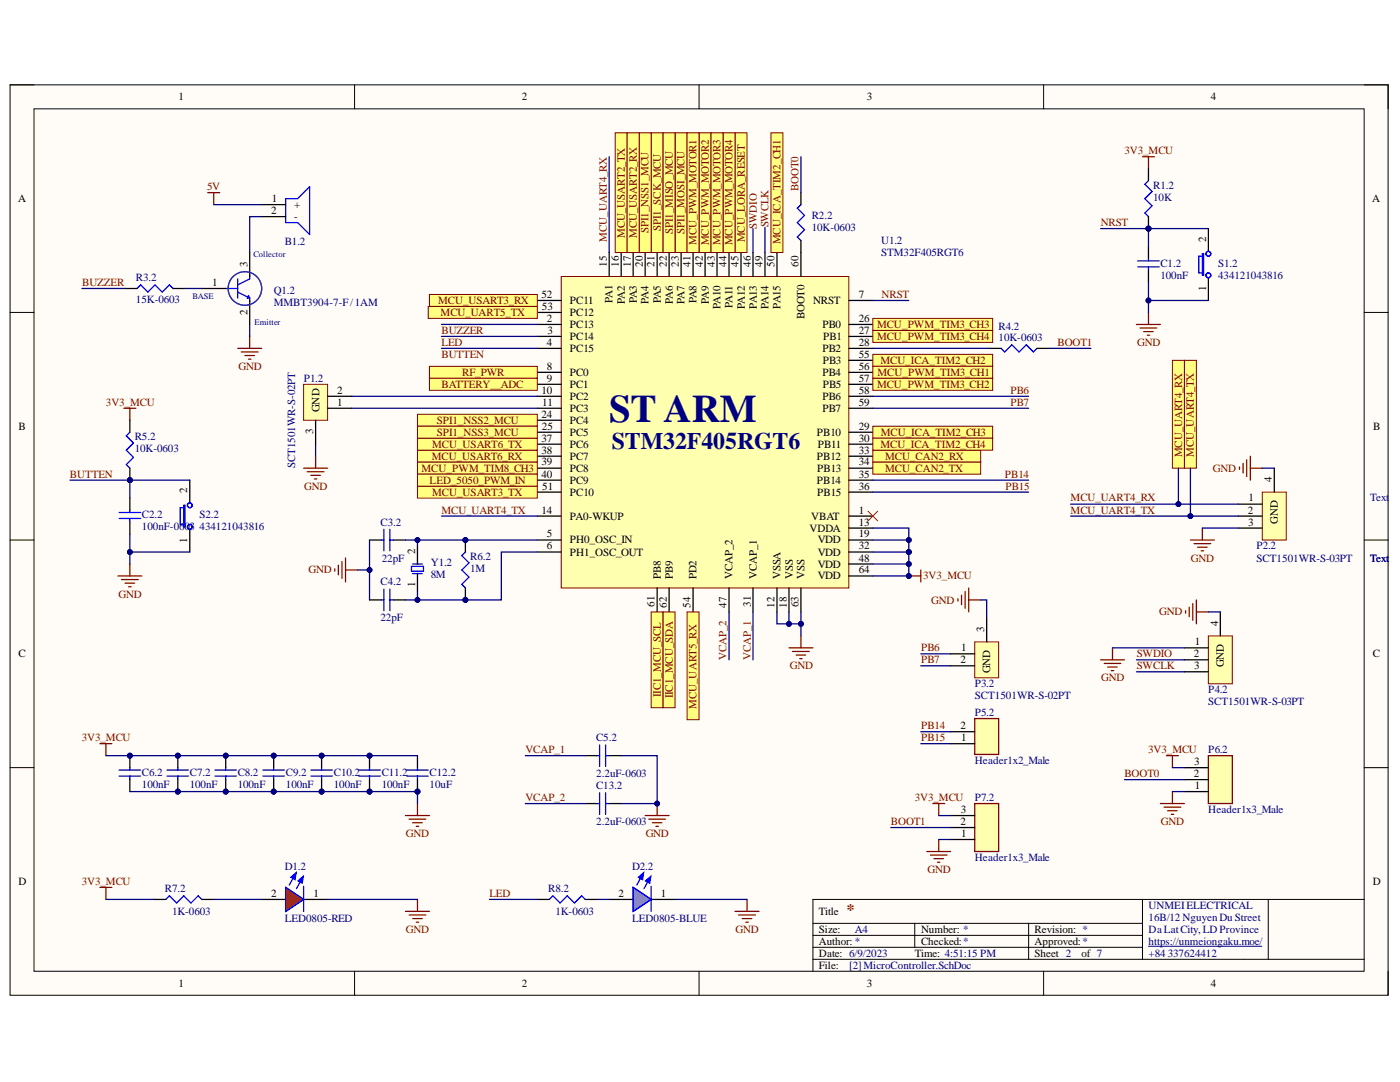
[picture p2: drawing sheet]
<svg xmlns="http://www.w3.org/2000/svg" width="279mm" height="216mm" viewBox="0 0 279 216" stroke-linecap="round" stroke-linejoin="round" font-family="sans-serif">
<defs><g id="words">
<text font-size="7.8" fill="#000080" x="121.6" y="84.3">ST ARM</text>
<text font-size="4.7" fill="#000080" x="122.1" y="89.5">STM32F405RGT6</text>
<text font-size="3.2" fill="#800000" x="168.9" y="182.5">*</text>
<g font-size="2.2">
<text x="35.6" y="20">1</text>
<text x="104.2" y="20">2</text>
<text x="173" y="20">3</text>
<text x="241.7" y="20">4</text>
<text x="3.6" y="40.3">A</text>
<text x="54.3" y="40.3">1</text>
<text x="58.7" y="41.5">+</text>
<text x="273.9" y="40.3">A</text>
<text x="54.1" y="42.7">2</text>
<text x="58.7" y="44">-</text>
<text x="49.4" y="53.2" transform="rotate(-90 49.4 53.2)">3</text>
<text x="121.1" y="53.2" transform="rotate(-90 121.1 53.2)">15</text>
<text x="123.5" y="53.2" transform="rotate(-90 123.5 53.2)">16</text>
<text x="125.9" y="53.2" transform="rotate(-90 125.9 53.2)">17</text>
<text x="128.3" y="53.2" transform="rotate(-90 128.3 53.2)">20</text>
<text x="130.6" y="53.2" transform="rotate(-90 130.6 53.2)">21</text>
<text x="133.1" y="53.2" transform="rotate(-90 133.1 53.2)">22</text>
<text x="135.5" y="53.2" transform="rotate(-90 135.5 53.2)">23</text>
<text x="137.8" y="53.2" transform="rotate(-90 137.8 53.2)">41</text>
<text x="140.3" y="53.2" transform="rotate(-90 140.3 53.2)">42</text>
<text x="142.6" y="53.2" transform="rotate(-90 142.6 53.2)">43</text>
<text x="145" y="53.2" transform="rotate(-90 145 53.2)">44</text>
<text x="147.4" y="53.2" transform="rotate(-90 147.4 53.2)">45</text>
<text x="149.8" y="53.2" transform="rotate(-90 149.8 53.2)">46</text>
<text x="152.2" y="53.2" transform="rotate(-90 152.2 53.2)">49</text>
<text x="154.6" y="53.2" transform="rotate(-90 154.6 53.2)">50</text>
<text x="159.4" y="53.2" transform="rotate(-90 159.4 53.2)">60</text>
<text x="240.7" y="48.3" transform="rotate(-90 240.7 48.3)">2</text>
<text x="42.4" y="57.1">1</text>
<text x="108.1" y="59.4">52</text>
<text x="171.4" y="59.4">7</text>
<text x="240.7" y="58.2" transform="rotate(-90 240.7 58.2)">1</text>
<text x="49.4" y="62.9" transform="rotate(-90 49.4 62.9)">2</text>
<text x="108.1" y="61.9">53</text>
<text x="109.2" y="64.2">2</text>
<text x="113.7" y="65.4">PC13</text>
<text x="113.7" y="60.7">PC11</text>
<text x="113.7" y="63.1">PC12</text>
<text x="122.3" y="60.4" transform="rotate(-90 122.3 60.4)">PA1</text>
<text x="124.7" y="60.6" transform="rotate(-90 124.7 60.6)">PA2</text>
<text x="127.1" y="60.5" transform="rotate(-90 127.1 60.5)">PA3</text>
<text x="129.5" y="60.6" transform="rotate(-90 129.5 60.6)">PA4</text>
<text x="131.9" y="60.5" transform="rotate(-90 131.9 60.5)">PA5</text>
<text x="134.3" y="60.6" transform="rotate(-90 134.3 60.6)">PA6</text>
<text x="136.6" y="60.6" transform="rotate(-90 136.6 60.6)">PA7</text>
<text x="139" y="60.5" transform="rotate(-90 139 60.5)">PA8</text>
<text x="141.5" y="60.6" transform="rotate(-90 141.5 60.6)">PA9</text>
<text x="143.8" y="61.7" transform="rotate(-90 143.8 61.7)">PA10</text>
<text x="146.2" y="61.5" transform="rotate(-90 146.2 61.5)">PA11</text>
<text x="148.6" y="61.7" transform="rotate(-90 148.6 61.7)">PA12</text>
<text x="151" y="61.6" transform="rotate(-90 151 61.6)">PA13</text>
<text x="153.4" y="61.7" transform="rotate(-90 153.4 61.7)">PA14</text>
<text x="155.7" y="61.6" transform="rotate(-90 155.7 61.6)">PA15</text>
<text x="160.6" y="63.7" transform="rotate(-90 160.6 63.7)">BOOT0</text>
<text x="162.3" y="60.7">NRST</text>
<text x="164.1" y="65.4">PB0</text>
<text x="171.4" y="64.2">26</text>
<text x="109.2" y="69.1">4</text>
<text x="109.2" y="66.6">3</text>
<text x="113.7" y="67.8">PC14</text>
<text x="113.7" y="70.2">PC15</text>
<text x="164.1" y="70.2">PB2</text>
<text x="164.3" y="67.8">PB1</text>
<text x="171.4" y="66.6">27</text>
<text x="171.4" y="69.1">28</text>
<text x="171.4" y="71.4">55</text>
<text x="109.2" y="73.8">8</text>
<text x="109.2" y="76.1">9</text>
<text x="113.7" y="75">PC0</text>
<text x="113.7" y="77.4">PC1</text>
<text x="164.1" y="75">PB4</text>
<text x="164.2" y="72.6">PB3</text>
<text x="164.2" y="77.4">PB5</text>
<text x="171.4" y="73.8">56</text>
<text x="171.4" y="76.1">57</text>
<text x="63.8" y="82.1" transform="rotate(-90 63.8 82.1)">GND</text>
<text x="67.3" y="81">1</text>
<text x="67.3" y="78.6">2</text>
<text x="108.1" y="78.6">10</text>
<text x="108.1" y="83.3">24</text>
<text x="108.2" y="81">11</text>
<text x="113.7" y="79.8">PC2</text>
<text x="113.7" y="82.1">PC3</text>
<text x="164.1" y="79.8">PB6</text>
<text x="164.1" y="82.1">PB7</text>
<text x="171.4" y="78.6">58</text>
<text x="171.4" y="81">59</text>
<text x="3.7" y="85.8">B</text>
<text x="62.5" y="86.6" transform="rotate(-90 62.5 86.6)">3</text>
<text x="108.1" y="88.1">37</text>
<text x="108.1" y="85.8">25</text>
<text x="113.7" y="84.5">PC4</text>
<text x="113.7" y="87">PC5</text>
<text x="113.7" y="89.3">PC6</text>
<text x="163" y="87">PB10</text>
<text x="163.2" y="89.3">PB11</text>
<text x="171.4" y="85.8">29</text>
<text x="171.4" y="88.1">30</text>
<text x="274" y="85.8">B</text>
<text x="108.1" y="90.5">38</text>
<text x="108.1" y="92.9">39</text>
<text x="108.1" y="95.3">40</text>
<text x="113.7" y="91.7">PC7</text>
<text x="113.7" y="94.1">PC8</text>
<text x="163" y="91.7">PB12</text>
<text x="163.1" y="94.1">PB13</text>
<text x="171.4" y="90.5">33</text>
<text x="171.4" y="92.9">34</text>
<text x="171.4" y="95.3">35</text>
<text x="37.4" y="98.5" transform="rotate(-90 37.4 98.5)">2</text>
<text x="108.2" y="97.7">51</text>
<text x="113.7" y="96.5">PC9</text>
<text x="113.7" y="98.9">PC10</text>
<text x="163" y="96.5">PB14</text>
<text x="163.1" y="98.9">PB15</text>
<text x="171.4" y="97.7">36</text>
<text x="249.2" y="100.1">1</text>
<text x="253.8" y="96.3" transform="rotate(-90 253.8 96.3)">4</text>
<text x="108.1" y="102.5">14</text>
<text x="109.2" y="107.2">5</text>
<text x="113.7" y="103.7">PA0-WKUP</text>
<text x="161.6" y="106.1">VDDA</text>
<text x="161.9" y="103.7">VBAT</text>
<text x="171.4" y="102.5">1</text>
<text x="171.4" y="104.9">13</text>
<text x="171.4" y="107.2">19</text>
<text x="249" y="102.5">2</text>
<text x="249.1" y="104.9">3</text>
<text x="255" y="104.5" transform="rotate(-90 255 104.5)">GND</text>
<text x="37.4" y="108.3" transform="rotate(-90 37.4 108.3)">1</text>
<text x="82.9" y="110.6" transform="rotate(-90 82.9 110.6)">2</text>
<text x="109.2" y="109.6">6</text>
<text x="113.7" y="108.4">PH0_OSC_IN</text>
<text x="113.7" y="110.9">PH1_OSC_OUT</text>
<text x="163.2" y="108.4">VDD</text>
<text x="163.2" y="110.9">VDD</text>
<text x="163.2" y="113.2">VDD</text>
<text x="171.4" y="109.6">32</text>
<text x="171.4" y="112.1">48</text>
<text x="82.9" y="117.1" transform="rotate(-90 82.9 117.1)">1</text>
<text x="131.9" y="115.6" transform="rotate(-90 131.9 115.6)">PB8</text>
<text x="134.3" y="115.6" transform="rotate(-90 134.3 115.6)">PB9</text>
<text x="139" y="115.6" transform="rotate(-90 139 115.6)">PD2</text>
<text x="146.2" y="115.6" transform="rotate(-90 146.2 115.6)">VCAP_2</text>
<text x="151" y="115.6" transform="rotate(-90 151 115.6)">VCAP_1</text>
<text x="155.7" y="115.6" transform="rotate(-90 155.7 115.6)">VSSA</text>
<text x="158.2" y="115.6" transform="rotate(-90 158.2 115.6)">VSS</text>
<text x="160.6" y="115.6" transform="rotate(-90 160.6 115.6)">VSS</text>
<text x="163.2" y="115.6">VDD</text>
<text x="171.4" y="114.4">64</text>
<text x="130.6" y="121.1" transform="rotate(-90 130.6 121.1)">61</text>
<text x="133.1" y="121.3" transform="rotate(-90 133.1 121.3)">62</text>
<text x="137.8" y="121.3" transform="rotate(-90 137.8 121.3)">54</text>
<text x="145" y="121.3" transform="rotate(-90 145 121.3)">47</text>
<text x="149.8" y="121.1" transform="rotate(-90 149.8 121.1)">31</text>
<text x="154.6" y="121.3" transform="rotate(-90 154.6 121.3)">12</text>
<text x="157" y="121.3" transform="rotate(-90 157 121.3)">18</text>
<text x="159.4" y="121.2" transform="rotate(-90 159.4 121.2)">63</text>
<text x="243.1" y="125" transform="rotate(-90 243.1 125)">4</text>
<text x="3.7" y="131.2">C</text>
<text x="191.9" y="130">1</text>
<text x="196.4" y="126.2" transform="rotate(-90 196.4 126.2)">3</text>
<text x="238.3" y="131.2">2</text>
<text x="238.4" y="128.8">1</text>
<text x="274" y="131.2">C</text>
<text x="191.7" y="132.3">2</text>
<text x="197.6" y="134.4" transform="rotate(-90 197.6 134.4)">GND</text>
<text x="238.4" y="133.5">3</text>
<text x="244.3" y="133.1" transform="rotate(-90 244.3 133.1)">GND</text>
<text x="191.7" y="145.5">2</text>
<text x="191.9" y="147.9">1</text>
<text x="238.3" y="155.1">2</text>
<text x="238.4" y="152.6">3</text>
<text x="238.4" y="157.4">1</text>
<text x="191.7" y="164.6">2</text>
<text x="191.8" y="162.3">3</text>
<text x="191.9" y="167">1</text>
<text x="3.7" y="176.5">D</text>
<text x="54.1" y="179">2</text>
<text x="62.6" y="179">1</text>
<text x="123.4" y="179">2</text>
<text x="131.9" y="179">1</text>
<text x="274" y="176.5">D</text>
<text x="163.4" y="182.5">Title</text>
<text x="163.4" y="186.1">Size:</text>
<text x="163.4" y="190.9">Date: 6/9/2023</text>
<text x="163.4" y="188.5">Author: *</text>
<text x="182.5" y="190.9">Time: 4:51:15 PM</text>
<text x="183.8" y="186.1">Number: *</text>
<text x="183.8" y="188.5">Checked:*</text>
<text x="206.5" y="186.1">Revision: *</text>
<text x="206.5" y="190.9">Sheet 2</text>
<text x="206.5" y="188.5">Approved:*</text>
<text x="215.9" y="190.9">of 7</text>
<text x="35.6" y="196.9">1</text>
<text x="104.2" y="196.9">2</text>
<text x="163.4" y="193.3">File:</text>
<text x="173" y="196.9">3</text>
<text x="241.7" y="196.9">4</text>
</g>
<g font-size="2.2" fill="#800000">
<text x="224.4" y="30.8">3V3_MCU</text>
<text x="41.3" y="38">5V</text>
<text x="159.4" y="38.1" transform="rotate(-90 159.4 38.1)">BOOT0</text>
<text x="124.7" y="47.5" transform="rotate(-90 124.7 47.5)">MCU_USART2_TX</text>
<text x="127.1" y="47.5" transform="rotate(-90 127.1 47.5)">MCU_USART2_RX</text>
<text x="129.5" y="46.6" transform="rotate(-90 129.5 46.6)">SPI1_NSS1_MCU</text>
<text x="131.9" y="46.2" transform="rotate(-90 131.9 46.2)">SPI1_SCK_MCU</text>
<text x="134.3" y="46.7" transform="rotate(-90 134.3 46.7)">SPI1_MISO_MCU</text>
<text x="136.6" y="46.7" transform="rotate(-90 136.6 46.7)">SPI1_MOSI_MCU</text>
<text x="151" y="45.6" transform="rotate(-90 151 45.6)">SWDIO</text>
<text x="153.4" y="45.4" transform="rotate(-90 153.4 45.4)">SWCLK</text>
<text x="219.7" y="45.1">NRST</text>
<text x="121.1" y="48.3" transform="rotate(-90 121.1 48.3)">MCU_UART4_RX</text>
<text x="139" y="48.9" transform="rotate(-90 139 48.9)">MCU_PWM_MOTOR1</text>
<text x="141.5" y="48.9" transform="rotate(-90 141.5 48.9)">MCU_PWM_MOTOR2</text>
<text x="143.8" y="48.9" transform="rotate(-90 143.8 48.9)">MCU_PWM_MOTOR3</text>
<text x="146.2" y="48.9" transform="rotate(-90 146.2 48.9)">MCU_PWM_MOTOR4</text>
<text x="148.6" y="48.3" transform="rotate(-90 148.6 48.3)">MCU_LORA_RESET</text>
<text x="155.7" y="48.8" transform="rotate(-90 155.7 48.8)">MCU_ICA_TIM2_CH1</text>
<text x="16.4" y="57.1">BUZZER</text>
<text x="176" y="59.4">NRST</text>
<text x="87.4" y="60.7">MCU_USART3_RX</text>
<text x="87.9" y="63.1">MCU_UART5_TX</text>
<text x="175" y="65.4">MCU_PWM_TIM3_CH3</text>
<text x="88.1" y="66.6">BUZZER</text>
<text x="88.1" y="69.1">LED</text>
<text x="88.1" y="71.4">BUTTEN</text>
<text x="175" y="67.8">MCU_PWM_TIM3_CH4</text>
<text x="211" y="69.1">BOOT1</text>
<text x="226.9" y="69.1">GND</text>
<text x="47.6" y="73.8">GND</text>
<text x="88.1" y="77.4">BATTERY__ADC</text>
<text x="92.2" y="75">RF_PWR</text>
<text x="175" y="77.4">MCU_PWM_TIM3_CH2</text>
<text x="175.1" y="75">MCU_PWM_TIM3_CH1</text>
<text x="175.7" y="72.6">MCU_ICA_TIM2_CH2</text>
<text x="21.1" y="81">3V3_MCU</text>
<text x="201.7" y="78.6">PB6</text>
<text x="201.7" y="81">PB7</text>
<text x="86.2" y="89.3">MCU_USART6_TX</text>
<text x="87.2" y="84.5">SPI1_NSS2_MCU</text>
<text x="87.2" y="87">SPI1_NSS3_MCU</text>
<text x="175.7" y="89.3">MCU_ICA_TIM2_CH4</text>
<text x="175.8" y="87">MCU_ICA_TIM2_CH3</text>
<text x="14" y="95.3">BUTTEN</text>
<text x="84.1" y="94.1">MCU_PWM_TIM8_CH3</text>
<text x="86.2" y="91.7">MCU_USART6_RX</text>
<text x="176.6" y="91.7">MCU_CAN2_RX</text>
<text x="176.6" y="94.1">MCU_CAN2_TX</text>
<text x="200.6" y="95.3">PB14</text>
<text x="235.9" y="91.3" transform="rotate(-90 235.9 91.3)">MCU_UART4_RX</text>
<text x="238.3" y="91.2" transform="rotate(-90 238.3 91.2)">MCU_UART4_TX</text>
<text x="242.1" y="94.1">GND</text>
<text x="60.7" y="97.7">GND</text>
<text x="85.7" y="96.5">LED_5050_PWM_IN</text>
<text x="86.2" y="98.9">MCU_USART3_TX</text>
<text x="200.6" y="97.7">PB15</text>
<text x="213.7" y="100.1">MCU_UART4_RX</text>
<text x="88.1" y="102.5">MCU_UART4_TX</text>
<text x="213.7" y="102.5">MCU_UART4_TX</text>
<text x="237.7" y="112.1">GND</text>
<text x="23.7" y="119.2">GND</text>
<text x="61.6" y="114.4">GND</text>
<text x="184.2" y="115.6">3V3_MCU</text>
<text x="185.8" y="120.4">GND</text>
<text x="231.3" y="122.8">GND</text>
<text x="145" y="131.7" transform="rotate(-90 145 131.7)">VCAP_2</text>
<text x="149.8" y="131.7" transform="rotate(-90 149.8 131.7)">VCAP_1</text>
<text x="183.8" y="130">PB6</text>
<text x="226.9" y="131.2">SWDIO</text>
<text x="157.6" y="133.5">GND</text>
<text x="183.8" y="132.3">PB7</text>
<text x="219.8" y="136">GND</text>
<text x="226.9" y="133.5">SWCLK</text>
<text x="131.9" y="139.1" transform="rotate(-90 131.9 139.1)">IIC1_MCU_SCL</text>
<text x="134.3" y="139.4" transform="rotate(-90 134.3 139.4)">IIC1_MCU_SDA</text>
<text x="139" y="141.5" transform="rotate(-90 139 141.5)">MCU_UART5_RX</text>
<text x="16.3" y="147.9">3V3_MCU</text>
<text x="183.8" y="145.5">PB14</text>
<text x="183.8" y="147.9">PB15</text>
<text x="104.8" y="150.3">VCAP_1</text>
<text x="224.4" y="155.1">BOOT0</text>
<text x="229.1" y="150.3">3V3_MCU</text>
<text x="104.8" y="159.8">VCAP_2</text>
<text x="182.5" y="159.8">3V3_MCU</text>
<text x="81" y="167">GND</text>
<text x="128.9" y="167">GND</text>
<text x="177.8" y="164.6">BOOT1</text>
<text x="231.7" y="164.6">GND</text>
<text x="16.3" y="176.5">3V3_MCU</text>
<text x="97.7" y="179">LED</text>
<text x="185.1" y="174.2">GND</text>
<text x="81" y="186.1">GND</text>
<text x="146.8" y="186.1">GND</text>
</g>
<g font-size="2.2" fill="#000080">
<text x="230.2" y="37.7">R1.2</text>
<text x="230.2" y="40.1">10K</text>
<text x="162" y="43.7">R2.2</text>
<text x="162" y="46.1">10K-0603</text>
<text x="56.8" y="48.9">B1.2</text>
<text x="175.9" y="48.7">U1.2</text>
<text x="175.9" y="51.1">STM32F405RGT6</text>
<text x="231.6" y="53.2">C1.2</text>
<text x="243.1" y="53.2">S1.2</text>
<text x="27.1" y="56.1">R3.2</text>
<text x="54.6" y="58.7">Q1.2</text>
<text x="231.6" y="55.6">100nF</text>
<text x="243.1" y="55.6">434121043816</text>
<text x="27.1" y="60.4">15K-0603</text>
<text x="54.6" y="61.1">MMBT3904-7-F/1AM</text>
<text x="199.3" y="65.9">R4.2</text>
<text x="199.3" y="68">10K-0603</text>
<text x="60.6" y="76.1">P1.2</text>
<text x="26.9" y="87.9">R5.2</text>
<text x="26.9" y="90.3">10K-0603</text>
<text x="58.9" y="93.4" transform="rotate(-90 58.9 93.4)">SCT1501WR-S-02PT</text>
<text x="273.4" y="100.1">Text</text>
<text x="28.3" y="103.4">C2.2</text>
<text x="28.3" y="105.8">100nF-0603</text>
<text x="39.8" y="103.4">S2.2</text>
<text x="39.8" y="105.8">434121043816</text>
<text x="75.9" y="104.9">C3.2</text>
<text x="76.2" y="112.1">22pF</text>
<text x="86" y="113">Y1.2</text>
<text x="93.9" y="111.8">R6.2</text>
<text x="250.8" y="109.6">P2.2</text>
<text x="250.8" y="112.1">SCT1501WR-S-03PT</text>
<text x="273.4" y="112.1">Text</text>
<text x="75.9" y="116.8">C4.2</text>
<text x="86" y="115.4">8M</text>
<text x="93.9" y="114.2">1M</text>
<text x="75.9" y="124">22pF</text>
<text x="194.6" y="137.2">P3.2</text>
<text x="194.6" y="142.9">P5.2</text>
<text x="194.6" y="139.5">SCT1501WR-S-02PT</text>
<text x="241.1" y="138.3">P4.2</text>
<text x="241.1" y="140.7">SCT1501WR-S-03PT</text>
<text x="119" y="147.9">C5.2</text>
<text x="28.3" y="154.8">C6.2</text>
<text x="37.9" y="154.8">C7.2</text>
<text x="47.4" y="154.8">C8.2</text>
<text x="57.1" y="154.8">C9.2</text>
<text x="66.6" y="154.8">C10.2</text>
<text x="76.2" y="154.8">C11.2</text>
<text x="85.7" y="154.8">C12.2</text>
<text x="119" y="155.1">2.2uF-0603</text>
<text x="194.6" y="152.5">Header1x2_Male</text>
<text x="241.1" y="150.3">P6.2</text>
<text x="28.3" y="157.2">100nF</text>
<text x="37.9" y="157.2">100nF</text>
<text x="47.4" y="157.2">100nF</text>
<text x="57.1" y="157.2">100nF</text>
<text x="66.6" y="157.2">100nF</text>
<text x="76.2" y="157.2">100nF</text>
<text x="85.7" y="157.2">10uF</text>
<text x="119" y="157.4">C13.2</text>
<text x="194.6" y="159.8">P7.2</text>
<text x="119" y="164.6">2.2uF-0603</text>
<text x="241.1" y="162.3">Header1x3_Male</text>
<text x="56.8" y="173.7">D1.2</text>
<text x="126.2" y="173.7">D2.2</text>
<text x="194.6" y="171.8">Header1x3_Male</text>
<text x="32.9" y="178">R7.2</text>
<text x="109.4" y="178">R8.2</text>
<text x="34.3" y="182.5">1K-0603</text>
<text x="56.8" y="184">LED0805-RED</text>
<text x="110.8" y="182.5">1K-0603</text>
<text x="126.2" y="184">LED0805-BLUE</text>
<text x="229.2" y="181.4">UNMEIELECTRICAL</text>
<text x="229.2" y="183.7">16B/12 NguyenDu Street</text>
<text x="170.6" y="186.1">A4</text>
<text x="229.2" y="186.1">Da LatCity, LD Province</text>
<text x="229.2" y="188.5">https://unmeiongaku.moe/</text>
<text x="229.2" y="190.9">+84 337624412</text>
<text x="169.4" y="193.3">[2]MicroController.SchDoc</text>
</g>
<g font-size="1.7" fill="#000080">
<text x="50.6" y="51.2">Collector</text>
<text x="38.4" y="59.8">BASE</text>
<text x="50.8" y="64.8">Emitter</text>
</g>
</g></defs>
<path d="M2 16.9h275v181.7h-275z" fill-rule="evenodd" fill="#fffcf8"/>
<path d="M2 16.9h275v181.7h-275z" fill="none" stroke="#000" stroke-width=".2"/>
<path d="M6.8 21.7h265.4v172.1h-265.4z" fill-rule="evenodd" fill="#fffcf8"/>
<g fill="none" stroke="#000" stroke-width=".2">
<path d="M2 16.9h4.8M70.8 16.9v4.8M139.5 16.9v4.8M208.3 16.9v4.8M272.2 16.9h4.8v4.8M6.8 21.7h265.4v172.1h-265.4zM2 62.3h4.8M272.2 62.3h4.8M2 107.8h4.8M272.2 107.8h4.8M2 153.2h4.8M272.2 153.2h4.8"/>
<path d="M228 179.5v11.9M253.1 179.5v11.9M272.2 179.5h-110v14.3M70.8 193.8v4.8M139.5 193.8v4.8M162.2 184.2h65.8M162.2 191.4h110M162.2 189h65.8M162.2 186.6h65.8M182.6 184.2v4.8M205.3 184.2v7.2M208.3 193.8v4.8"/>
<path d="M277 193.8v4.8"/>
</g>
<path d="M229.2 188.8h22.6" fill="none" stroke="#000080" stroke-width=".2"/>
<path d="M82.1 113h2.4v1h-2.4zM82.4 114.5h1.9M82.4 112.5h1.9" fill="none" stroke="#00f" stroke-width=".25"/>
<path d="M83.3 109v3.5M83.3 114.5v3.5" fill="none" stroke="#000" stroke-width=".25"/>
<path d="M66.8 113.5v.5M67.5 112.8v1.9M68.2 112.1v3.3M69 111.3v4.8M69 113.7h2.4M19.9 148.4h2.4M21.1 148.4v2.4M80.9 162.7h4.8M81.6 163.5h3.4M82.4 164.2h1.9M83.1 164.9h.5M83.3 160.3v2.4" fill="none" stroke="#800000" stroke-width=".25"/>
<circle cx="25.9" cy="150.8" r=".48" fill="#000080"/>
<circle cx="25.9" cy="150.8" r=".48" fill="none" stroke="#000080" stroke-width=".2"/>
<path d="M23.8 154.8h4.3M23.8 153.6h4.3M25.9 153.2v.4M25.9 154.8v.8" fill="none" stroke="#00f" stroke-width=".25"/>
<path d="M25.9 150.8v2.4" fill="none" stroke="#000" stroke-width=".25"/>
<circle cx="25.9" cy="150.8" r=".48" fill="#000080"/>
<circle cx="25.9" cy="150.8" r=".48" fill="none" stroke="#000080" stroke-width=".2"/>
<path d="M25.9 155.6v2.4" fill="none" stroke="#000" stroke-width=".25"/>
<circle cx="35.5" cy="150.8" r=".48" fill="#000080"/>
<circle cx="35.5" cy="150.8" r=".48" fill="none" stroke="#000080" stroke-width=".2"/>
<circle cx="35.5" cy="158" r=".48" fill="#000080"/>
<circle cx="35.5" cy="158" r=".48" fill="none" stroke="#000080" stroke-width=".2"/>
<path d="M33.3 154.8h4.3M33.3 153.6h4.3M35.5 153.2v.4M35.5 154.8v.8" fill="none" stroke="#00f" stroke-width=".25"/>
<path d="M35.5 150.8v2.4" fill="none" stroke="#000" stroke-width=".25"/>
<circle cx="35.5" cy="150.8" r=".48" fill="#000080"/>
<circle cx="35.5" cy="150.8" r=".48" fill="none" stroke="#000080" stroke-width=".2"/>
<path d="M35.5 155.6v2.4" fill="none" stroke="#000" stroke-width=".25"/>
<circle cx="35.5" cy="158" r=".48" fill="#000080"/>
<circle cx="35.5" cy="158" r=".48" fill="none" stroke="#000080" stroke-width=".2"/>
<circle cx="45" cy="150.8" r=".48" fill="#000080"/>
<circle cx="45" cy="150.8" r=".48" fill="none" stroke="#000080" stroke-width=".2"/>
<circle cx="45" cy="158" r=".48" fill="#000080"/>
<circle cx="45" cy="158" r=".48" fill="none" stroke="#000080" stroke-width=".2"/>
<path d="M42.9 154.8h4.3M42.9 153.6h4.3M45.1 153.2v.4M45.1 154.8v.8" fill="none" stroke="#00f" stroke-width=".25"/>
<path d="M45.1 150.8v2.4" fill="none" stroke="#000" stroke-width=".25"/>
<circle cx="45" cy="150.8" r=".48" fill="#000080"/>
<circle cx="45" cy="150.8" r=".48" fill="none" stroke="#000080" stroke-width=".2"/>
<path d="M45.1 155.6v2.4" fill="none" stroke="#000" stroke-width=".25"/>
<circle cx="45" cy="158" r=".48" fill="#000080"/>
<circle cx="45" cy="158" r=".48" fill="none" stroke="#000080" stroke-width=".2"/>
<circle cx="54.6" cy="150.8" r=".48" fill="#000080"/>
<circle cx="54.6" cy="150.8" r=".48" fill="none" stroke="#000080" stroke-width=".2"/>
<circle cx="54.6" cy="158" r=".48" fill="#000080"/>
<circle cx="54.6" cy="158" r=".48" fill="none" stroke="#000080" stroke-width=".2"/>
<path d="M52.5 154.8h4.3M52.5 153.6h4.3M54.6 153.2v.4M54.6 154.8v.8" fill="none" stroke="#00f" stroke-width=".25"/>
<path d="M54.6 150.8v2.4" fill="none" stroke="#000" stroke-width=".25"/>
<circle cx="54.6" cy="150.8" r=".48" fill="#000080"/>
<circle cx="54.6" cy="150.8" r=".48" fill="none" stroke="#000080" stroke-width=".2"/>
<path d="M54.6 155.6v2.4" fill="none" stroke="#000" stroke-width=".25"/>
<circle cx="54.6" cy="158" r=".48" fill="#000080"/>
<circle cx="54.6" cy="158" r=".48" fill="none" stroke="#000080" stroke-width=".2"/>
<circle cx="64.2" cy="150.8" r=".48" fill="#000080"/>
<circle cx="64.2" cy="150.8" r=".48" fill="none" stroke="#000080" stroke-width=".2"/>
<circle cx="64.2" cy="158" r=".48" fill="#000080"/>
<circle cx="64.2" cy="158" r=".48" fill="none" stroke="#000080" stroke-width=".2"/>
<path d="M62 154.8h4.3M62 153.6h4.3M64.2 153.2v.4M64.2 154.8v.8" fill="none" stroke="#00f" stroke-width=".25"/>
<path d="M64.2 150.8v2.4" fill="none" stroke="#000" stroke-width=".25"/>
<circle cx="64.2" cy="150.8" r=".48" fill="#000080"/>
<circle cx="64.2" cy="150.8" r=".48" fill="none" stroke="#000080" stroke-width=".2"/>
<path d="M64.2 155.6v2.4" fill="none" stroke="#000" stroke-width=".25"/>
<circle cx="64.2" cy="158" r=".48" fill="#000080"/>
<circle cx="64.2" cy="158" r=".48" fill="none" stroke="#000080" stroke-width=".2"/>
<circle cx="73.7" cy="150.8" r=".48" fill="#000080"/>
<circle cx="73.7" cy="150.8" r=".48" fill="none" stroke="#000080" stroke-width=".2"/>
<circle cx="73.7" cy="158" r=".48" fill="#000080"/>
<circle cx="73.7" cy="158" r=".48" fill="none" stroke="#000080" stroke-width=".2"/>
<path d="M71.6 154.8h4.3M71.6 153.6h4.3M73.7 153.2v.4M73.7 154.8v.8" fill="none" stroke="#00f" stroke-width=".25"/>
<path d="M73.7 150.8v2.4" fill="none" stroke="#000" stroke-width=".25"/>
<circle cx="73.7" cy="150.8" r=".48" fill="#000080"/>
<circle cx="73.7" cy="150.8" r=".48" fill="none" stroke="#000080" stroke-width=".2"/>
<path d="M73.7 155.6v2.4" fill="none" stroke="#000" stroke-width=".25"/>
<circle cx="73.7" cy="158" r=".48" fill="#000080"/>
<circle cx="73.7" cy="158" r=".48" fill="none" stroke="#000080" stroke-width=".2"/>
<path d="M112 55.2h57.4v62.1h-57.4z" fill-rule="evenodd" fill="#ffffb0"/>
<path d="M112 55.2h57.4v62.1h-57.4z" fill="none" stroke="#800000" stroke-width=".2"/>
<g fill="none" stroke="#000" stroke-width=".25">
<path d="M107.2 60h4.8M121.6 50.4v4.8M124 50.4v4.8M126.4 50.4v4.8M128.8 50.4v4.8M131.1 50.4v4.8M133.5 50.4v4.8M135.9 50.4v4.8M138.3 50.4v4.8M140.7 50.4v4.8M143.1 50.4v4.8M145.5 50.4v4.8"/>
<path d="M147.9 50.4v4.8M150.3 50.4v4.8M152.7 50.4v4.8M155.1 50.4v4.8M159.8 50.4v4.8M169.4 60h4.8M107.2 64.7h4.8M107.2 67.1h4.8M107.2 69.5h4.8M107.2 74.3h4.8M107.2 76.7h4.8M107.2 79.1h4.8"/>
<path d="M107.2 62.3h4.8M169.4 64.7h4.8M169.4 67.1h4.8M169.4 69.5h4.8M169.4 74.3h4.8M169.4 76.7h4.8M169.4 79.1h4.8M169.4 71.9h4.8M107.2 81.5h4.8M107.2 83.9h4.8M107.2 86.2h4.8M107.2 88.6h4.8"/>
<path d="M107.2 93.4h4.8M107.2 95.8h4.8M107.2 98.2h4.8M107.2 91h4.8M169.4 81.5h4.8M169.4 86.2h4.8M169.4 88.6h4.8M169.4 91h4.8M169.4 93.4h4.8M169.4 95.8h4.8M169.4 98.2h4.8M107.2 103h4.8"/>
<path d="M107.2 107.8h4.8M107.2 110.1h4.8M131.1 117.3v4.8M133.5 117.3v4.8M138.3 117.3v4.8M145.5 117.3v4.8M150.3 117.3v4.8M155.1 117.3v4.8M157.5 117.3v4.8M159.8 117.3v4.8M169.4 103h4.8M169.4 107.8h4.8"/>
<path d="M169.4 110.2h4.8M169.4 105.4h4.8M169.4 112.5h4.8M169.4 114.9h4.8"/>
</g>
<path d="M128.8 162.7h4.7M129.5 163.5h3.3M130.2 164.2h1.9M130.9 164.9h.5M131.1 160.3v2.4" fill="none" stroke="#800000" stroke-width=".25"/>
<circle cx="131.1" cy="160.3" r=".48" fill="#000080"/>
<circle cx="131.1" cy="160.3" r=".48" fill="none" stroke="#000080" stroke-width=".2"/>
<path d="M228 31.3h2.4M229.2 31.3v2.4M157.5 129.3h4.7M158.2 130h3.3M158.9 130.7h1.9M159.6 131.4h.5M159.8 126.9v2.4" fill="none" stroke="#800000" stroke-width=".25"/>
<circle cx="229.2" cy="45.6" r=".48" fill="#000080"/>
<circle cx="229.2" cy="45.6" r=".48" fill="none" stroke="#000080" stroke-width=".2"/>
<path d="M229.2 36.1l-.7 .7 1.4 1.4-1.4 1.4 1.4 1.5-1.4 1.4 .7 .7" fill="none" stroke="#00f" stroke-width=".25"/>
<path d="M229.2 43.2v2.4" fill="none" stroke="#000" stroke-width=".25"/>
<circle cx="229.2" cy="45.6" r=".48" fill="#000080"/>
<circle cx="229.2" cy="45.6" r=".48" fill="none" stroke="#000080" stroke-width=".2"/>
<path d="M159.8 38.4v2.4M229.2 33.7v2.4M159.8 48v2.4M229.2 49.2v2.4M229.2 54v2.4M241.2 45.6v4.6M241.2 55.4v4.6M197.4 69.5h2.4M207 69.5h2.4" fill="none" stroke="#000" stroke-width=".25"/>
<g fill="none" stroke="#00f" stroke-width=".25">
<path d="M159.8 40.8l-.7 .7 1.5 1.5-1.5 1.4 1.5 1.4-1.5 1.5 .7 .7M227 53.3h4.3M227 52.1h4.3M229.2 51.6v.5M229.2 53.3v.7M240 50.6h.2v4.3h-.2zM240 51.1h-.8v3.4h.8M199.8 69.5l.7 .7 1.4-1.4 1.5 1.4 1.4-1.4 1.4 1.4 .8-.7"/>
<circle cx="241.2" cy="50.6" r=".48"/>
<circle cx="241.2" cy="54.9" r=".48"/>
</g>
<path d="M226.8 64.7h4.8M227.5 65.4h3.4M228.2 66.2h2M229 66.9h.4M229.2 62.3v2.4" fill="none" stroke="#800000" stroke-width=".25"/>
<path d="M241.2 150.8h4.7v9.5h-4.7z" fill-rule="evenodd" fill="#ffffb0"/>
<path d="M241.2 150.8h4.7v9.5h-4.7z" fill="none" stroke="#800000" stroke-width=".25"/>
<path d="M236.4 158h4.8M236.4 155.6h4.8M236.4 153.2h4.8" fill="none" stroke="#000" stroke-width=".25"/>
<path d="M194.5 160.3h4.8v9.6h-4.8z" fill-rule="evenodd" fill="#ffffb0"/>
<g fill="none" stroke="#800000" stroke-width=".25">
<path d="M219.6 131.7h4.8M220.4 132.4h3.3M221.1 133.1h1.9M221.8 133.8h.5M222 129.3v2.4M232.8 150.8h2.4M234 150.8v2.4M234 158v2.3M19.9 177.1h2.4M21.1 177.1v2.4M185 169.9h4.7M185.7 170.6h3.3"/>
<path d="M186.2 160.3h2.3M186.4 171.3h1.9M187.1 172.1h.5M187.3 160.3v2.4M187.3 167.5v2.4M194.5 160.3h4.8v9.6h-4.8zM231.6 160.3h4.8M232.3 161.1h3.4M233 161.8h1.9M233.7 162.5h.5"/>
</g>
<path d="M52.2 179.5h4.8M60.6 179.5h4.8M189.7 167.5h4.8M189.7 165.1h4.8M189.7 162.7h4.8" fill="none" stroke="#000" stroke-width=".25"/>
<path d="M57 177.1l3.6 2.4-3.6 2.4zM60.6 176.8v5.1" fill="none" stroke="#00f" stroke-width=".25"/>
<path d="M57 177.1l3.6 2.4-3.6 2.4z" fill="#f00"/>
<path d="M57 177.1l3.6 2.4-3.6 2.4zM60.4 175.2l-1.2 2.1" fill="none" stroke="#00f" stroke-width=".25"/>
<path d="M59.5 175.8l1-.9-.2 1.3z" fill="#00f"/>
<path d="M58.9 174.5l-1.2 2.1M59.5 175.8l1-.9-.2 1.3z" fill="none" stroke="#00f" stroke-width=".25"/>
<path d="M58 175.1l1.1-1-.2 1.4z" fill="#00f"/>
<path d="M33.1 179.5l.7-.7 1.4 1.4 1.5-1.4 1.4 1.4 1.4-1.4 .8 .7M58 175.1l1.1-1-.2 1.4z" fill="none" stroke="#00f" stroke-width=".25"/>
<path d="M83.3 179.5v2.4M80.9 181.9h4.8M81.6 182.6h3.4M82.4 183.3h1.9M83.1 184h.5" fill="none" stroke="#800000" stroke-width=".25"/>
<path d="M30.7 179.5h2.4M40.3 179.5h2.4" fill="none" stroke="#000" stroke-width=".25"/>
<path d="M129.9 26.5h2.4v23.9h-2.4z" fill-rule="evenodd" fill="#ffff80"/>
<path d="M129.9 26.5h2.4v23.9h-2.4z" fill="none" stroke="#800000" stroke-width=".2"/>
<path d="M134.7 26.5h2.4v23.9h-2.4z" fill-rule="evenodd" fill="#ffff80"/>
<path d="M134.7 26.5h2.4v23.9h-2.4z" fill="none" stroke="#800000" stroke-width=".2"/>
<path d="M127.6 26.5h2.3v23.9h-2.3z" fill-rule="evenodd" fill="#ffff80"/>
<path d="M127.6 26.5h2.3v23.9h-2.3z" fill="none" stroke="#800000" stroke-width=".2"/>
<path d="M237.6 107.8h4.7M238.3 108.5h3.3M239 109.2h1.9M239.7 109.9h.5M240 105.4v2.4" fill="none" stroke="#800000" stroke-width=".25"/>
<path d="M122.8 26.5h2.4v23.9h-2.4z" fill-rule="evenodd" fill="#ffff80"/>
<path d="M122.8 26.5h2.4v23.9h-2.4z" fill="none" stroke="#800000" stroke-width=".2"/>
<path d="M125.2 26.5h2.4v23.9h-2.4z" fill-rule="evenodd" fill="#ffff80"/>
<path d="M125.2 26.5h2.4v23.9h-2.4z" fill="none" stroke="#800000" stroke-width=".2"/>
<path d="M83.3 89.8h23.9v2.4h-23.9z" fill-rule="evenodd" fill="#ffff80"/>
<path d="M83.3 89.8h23.9v2.4h-23.9z" fill="none" stroke="#800000" stroke-width=".2"/>
<path d="M83.3 87.4h23.9v2.4h-23.9z" fill-rule="evenodd" fill="#ffff80"/>
<path d="M83.3 87.4h23.9v2.4h-23.9z" fill="none" stroke="#800000" stroke-width=".2"/>
<path d="M241.2 126.9h4.7v9.5h-4.7z" fill-rule="evenodd" fill="#ffffb0"/>
<path d="M241.2 126.9h4.7v9.5h-4.7z" fill="none" stroke="#800000" stroke-width=".2"/>
<path d="M236.4 129.3h4.8M236.4 131.7h4.8M236.4 134h4.8M243.5 122.1v4.8" fill="none" stroke="#000" stroke-width=".25"/>
<path d="M238.8 119.7v4.8M236.6 121.9v.4M237.3 121.1v2M238 120.4v3.4M238.8 122.1h2.4" fill="none" stroke="#800000" stroke-width=".25"/>
<path d="M251.9 98.2h4.8v9.6h-4.8z" fill-rule="evenodd" fill="#ffffb0"/>
<path d="M251.9 98.2h4.8v9.6h-4.8z" fill="none" stroke="#800000" stroke-width=".2"/>
<path d="M254.3 93.4v4.8M247.1 100.6h4.8M247.1 103h4.8M247.1 105.4h4.8" fill="none" stroke="#000" stroke-width=".25"/>
<path d="M247.4 93.2v.5M248.1 92.5v1.9M248.8 91.7v3.4M249.5 91v4.8M249.5 93.4h2.4M181.4 114.9h2.4M183.8 113.7v2.4" fill="none" stroke="#800000" stroke-width=".25"/>
<circle cx="181.4" cy="114.9" r=".48" fill="#000080"/>
<circle cx="181.4" cy="114.9" r=".48" fill="none" stroke="#000080" stroke-width=".2"/>
<path d="M121.6 179.5h4.8M129.9 179.5h4.8" fill="none" stroke="#000" stroke-width=".25"/>
<path d="M126.4 177.1l3.5 2.4-3.5 2.4zM129.9 176.8v5.1" fill="none" stroke="#00f" stroke-width=".25"/>
<path d="M126.4 177.1l3.5 2.4-3.5 2.4z" fill="#0ff"/>
<path d="M126.4 177.1l3.5 2.4-3.5 2.4zM129.7 175.2l-1.2 2.1" fill="none" stroke="#00f" stroke-width=".25"/>
<path d="M128.8 175.8l1.1-.9-.2 1.3z" fill="#00f"/>
<path d="M128.3 174.5l-1.2 2.1M128.8 175.8l1.1-.9-.2 1.3z" fill="none" stroke="#00f" stroke-width=".25"/>
<path d="M127.4 175.1l1-1-.2 1.4z" fill="#00f"/>
<path d="M27.4 57.6l.7-.8 1.4 1.5 1.4-1.5 1.5 1.5 1.4-1.5 .7 .8M45.1 57.6h2.3M47.4 55.7v3.8M47.4 58.3l2.4 1.2M49.6 59l.2 .5h-.4zM49.8 54.9v.8l-2.4 1.1M49.8 59.5v.7M109.6 179.5l.7-.7 1.5 1.4 1.4-1.4 1.4 1.4 1.5-1.4 .7 .7M127.4 175.1l1-1-.2 1.4z" fill="none" stroke="#00f" stroke-width=".25"/>
<g fill="none" stroke="#800000" stroke-width=".25">
<path d="M41.5 38.4h2.4M42.7 38.4v2.4M47.4 69.5h4.8M48.2 70.2h3.3M48.9 70.9h1.9M49.6 71.7h.5M49.8 67.1v2.4M24.7 81.5h2.4M25.9 81.5v2.4M149.1 179.5v2.4M146.7 181.9h4.8M147.4 182.6h3.4"/>
<path d="M148.1 183.3h1.9M148.8 184h.5"/>
</g>
<path d="M25 57.6h2.4M34.5 57.6h2.4M40.3 57.6h4.8M49.8 50.4v4.8M49.8 60v4.7M107.2 179.5h2.4M116.8 179.5h2.4" fill="none" stroke="#000" stroke-width=".25"/>
<circle cx="48.9" cy="57.6" r="3.3" fill="none" stroke="#15c" stroke-width=".25"/>
<circle cx="25.9" cy="95.8" r=".48" fill="#000080"/>
<circle cx="25.9" cy="95.8" r=".48" fill="none" stroke="#000080" stroke-width=".2"/>
<path d="M25.9 86.2l-.7 .8 1.4 1.4-1.4 1.4 1.4 1.5-1.4 1.4 .7 .7" fill="none" stroke="#00f" stroke-width=".25"/>
<path d="M25.9 93.4v2.4" fill="none" stroke="#000" stroke-width=".25"/>
<circle cx="25.9" cy="95.8" r=".48" fill="#000080"/>
<circle cx="25.9" cy="95.8" r=".48" fill="none" stroke="#000080" stroke-width=".2"/>
<path d="M25.9 83.9v2.3M25.9 99.4v2.4M37.9 95.8v4.6M25.9 104.2v2.4M37.9 105.6v4.5M73.7 107.8h2.4M73.7 119.7h2.4M78.5 107.8h2.4M78.5 119.7h2.4" fill="none" stroke="#000" stroke-width=".25"/>
<g fill="none" stroke="#00f" stroke-width=".25">
<path d="M23.8 103.5h4.3M23.8 102.3h4.3M25.9 101.8v.5M25.9 103.5v.7M36.7 100.8h.2v4.3h-.2zM36.7 101.3h-.7v3.3h.7M76.1 107.8h.5M76.1 119.7h.5M76.6 105.6v4.3M76.6 117.6v4.3M77.8 107.8h.7M77.8 105.6v4.3"/>
<path d="M77.8 117.6v4.3M77.8 119.7h.7"/>
<circle cx="37.9" cy="105.1" r=".48"/>
<circle cx="37.9" cy="100.8" r=".48"/>
</g>
<path d="M23.5 114.9h4.8M24.2 115.6h3.4M25 116.4h1.9M25.7 117.1h.5M25.9 112.5v2.4" fill="none" stroke="#800000" stroke-width=".25"/>
<path d="M173.2 102l2 1.9M175.2 102l-2 1.9" fill="none" stroke="#f00" stroke-width=".2"/>
<path d="M85.7 73.1h21.5v2.4h-21.5z" fill-rule="evenodd" fill="#ffff80"/>
<path d="M85.7 73.1h21.5v2.4h-21.5z" fill="none" stroke="#800000" stroke-width=".2"/>
<path d="M129.9 122.1h2.4v19.1h-2.4z" fill-rule="evenodd" fill="#ffff80"/>
<path d="M129.9 122.1h2.4v19.1h-2.4z" fill="none" stroke="#800000" stroke-width=".2"/>
<path d="M132.3 122.1h2.4v19.1h-2.4z" fill-rule="evenodd" fill="#ffff80"/>
<path d="M132.3 122.1h2.4v19.1h-2.4z" fill="none" stroke="#800000" stroke-width=".2"/>
<path d="M174.2 89.8h21.5v2.4h-21.5z" fill-rule="evenodd" fill="#ffff80"/>
<path d="M174.2 89.8h21.5v2.4h-21.5z" fill="none" stroke="#800000" stroke-width=".2"/>
<path d="M174.2 92.2h21.5v2.4h-21.5z" fill-rule="evenodd" fill="#ffff80"/>
<path d="M174.2 92.2h21.5v2.4h-21.5z" fill="none" stroke="#800000" stroke-width=".2"/>
<path d="M146.7 26.5h2.4v23.9h-2.4z" fill-rule="evenodd" fill="#ffff80"/>
<path d="M146.7 26.5h2.4v23.9h-2.4z" fill="none" stroke="#800000" stroke-width=".2"/>
<path d="M57 39.6h2.4l2.4-2.4v9.6l-2.4-2.4h-2.4z" fill="none" stroke="#00f" stroke-width=".25"/>
<path d="M52.2 43.2h4.8M52.2 40.8h4.8" fill="none" stroke="#000" stroke-width=".25"/>
<path d="M83.3 97h23.9v2.4h-23.9z" fill-rule="evenodd" fill="#ffff80"/>
<path d="M83.3 97h23.9v2.4h-23.9z" fill="none" stroke="#800000" stroke-width=".2"/>
<path d="M85.7 58.8h21.5v2.3h-21.5z" fill-rule="evenodd" fill="#ffff80"/>
<path d="M85.7 58.8h21.5v2.3h-21.5z" fill="none" stroke="#800000" stroke-width=".2"/>
<path d="M85.5 61.1h21.7v2.4h-21.7z" fill-rule="evenodd" fill="#ffff80"/>
<path d="M85.5 61.1h21.7v2.4h-21.7z" fill="none" stroke="#800000" stroke-width=".2"/>
<path d="M137.1 122.1h2.4v21.5h-2.4z" fill-rule="evenodd" fill="#ffff80"/>
<path d="M137.1 122.1h2.4v21.5h-2.4z" fill="none" stroke="#800000" stroke-width=".2"/>
<path d="M153.9 26.5h2.4v23.9h-2.4z" fill-rule="evenodd" fill="#ffff80"/>
<path d="M153.9 26.5h2.4v23.9h-2.4z" fill="none" stroke="#800000" stroke-width=".2"/>
<path d="M83.3 82.7h23.9v2.3h-23.9z" fill-rule="evenodd" fill="#ffff80"/>
<path d="M83.3 82.7h23.9v2.3h-23.9z" fill="none" stroke="#800000" stroke-width=".2"/>
<path d="M83.3 85h23.9v2.4h-23.9z" fill-rule="evenodd" fill="#ffff80"/>
<path d="M83.3 85h23.9v2.4h-23.9z" fill="none" stroke="#800000" stroke-width=".2"/>
<path d="M132.3 26.5h2.4v23.9h-2.4z" fill-rule="evenodd" fill="#ffff80"/>
<path d="M132.3 26.5h2.4v23.9h-2.4z" fill="none" stroke="#800000" stroke-width=".2"/>
<path d="M139.5 26.5h2.4v23.9h-2.4z" fill-rule="evenodd" fill="#ffff80"/>
<path d="M139.5 26.5h2.4v23.9h-2.4z" fill="none" stroke="#800000" stroke-width=".2"/>
<path d="M137.1 26.5h2.4v23.9h-2.4z" fill-rule="evenodd" fill="#ffff80"/>
<path d="M137.1 26.5h2.4v23.9h-2.4z" fill="none" stroke="#800000" stroke-width=".2"/>
<path d="M144.3 26.5h2.4v23.9h-2.4z" fill-rule="evenodd" fill="#ffff80"/>
<path d="M144.3 26.5h2.4v23.9h-2.4z" fill="none" stroke="#800000" stroke-width=".2"/>
<path d="M141.9 26.5h2.4v23.9h-2.4z" fill-rule="evenodd" fill="#ffff80"/>
<path d="M141.9 26.5h2.4v23.9h-2.4z" fill="none" stroke="#800000" stroke-width=".2"/>
<path d="M83.3 92.2h23.9v2.4h-23.9z" fill-rule="evenodd" fill="#ffff80"/>
<path d="M83.3 92.2h23.9v2.4h-23.9z" fill="none" stroke="#800000" stroke-width=".2"/>
<path d="M174.2 70.7h23.9v2.4h-23.9z" fill-rule="evenodd" fill="#ffff80"/>
<path d="M174.2 70.7h23.9v2.4h-23.9z" fill="none" stroke="#800000" stroke-width=".2"/>
<path d="M174.2 85.1h23.9v2.3h-23.9z" fill-rule="evenodd" fill="#ffff80"/>
<path d="M174.2 85.1h23.9v2.3h-23.9z" fill="none" stroke="#800000" stroke-width=".2"/>
<path d="M174.2 87.4h23.9v2.4h-23.9z" fill-rule="evenodd" fill="#ffff80"/>
<path d="M174.2 87.4h23.9v2.4h-23.9z" fill="none" stroke="#800000" stroke-width=".2"/>
<path d="M174.2 63.5h23.9v2.4h-23.9z" fill-rule="evenodd" fill="#ffff80"/>
<path d="M174.2 63.5h23.9v2.4h-23.9z" fill="none" stroke="#800000" stroke-width=".2"/>
<path d="M174.2 65.9h23.9v2.4h-23.9z" fill-rule="evenodd" fill="#ffff80"/>
<path d="M174.2 65.9h23.9v2.4h-23.9z" fill="none" stroke="#800000" stroke-width=".2"/>
<path d="M174.2 73.1h23.9v2.4h-23.9z" fill-rule="evenodd" fill="#ffff80"/>
<path d="M174.2 73.1h23.9v2.4h-23.9z" fill="none" stroke="#800000" stroke-width=".2"/>
<path d="M174.2 75.5h23.9v2.4h-23.9z" fill-rule="evenodd" fill="#ffff80"/>
<path d="M174.2 75.5h23.9v2.4h-23.9z" fill="none" stroke="#800000" stroke-width=".2"/>
<path d="M194.5 143.4h4.8v7.1h-4.8z" fill-rule="evenodd" fill="#ffffb0"/>
<path d="M194.5 143.4h4.8v7.1h-4.8z" fill="none" stroke="#800000" stroke-width=".25"/>
<path d="M189.7 148.4h4.8M189.7 146h4.8" fill="none" stroke="#000" stroke-width=".25"/>
<path d="M83.3 94.6h23.9v2.4h-23.9z" fill-rule="evenodd" fill="#ffff80"/>
<path d="M83.3 94.6h23.9v2.4h-23.9z" fill="none" stroke="#800000" stroke-width=".2"/>
<path d="M119.2 150.8h.5M119.7 148.6v4.3M119.7 158.2v4.3M120.9 150.8h.7M120.9 148.6v4.3M120.9 158.2v4.3M119.2 160.3h.5M120.9 160.3h.7" fill="none" stroke="#00f" stroke-width=".25"/>
<path d="M116.8 150.8h2.4M121.6 150.8h2.4M116.8 160.3h2.4M121.6 160.3h2.4" fill="none" stroke="#000" stroke-width=".25"/>
<circle cx="83.3" cy="158" r=".48" fill="#000080"/>
<circle cx="83.3" cy="158" r=".48" fill="none" stroke="#000080" stroke-width=".2"/>
<path d="M81.2 154.8h4.3M81.2 153.6h4.3M83.3 153.2v.4M83.3 154.8v.8" fill="none" stroke="#00f" stroke-width=".25"/>
<path d="M83.3 150.8v2.4M83.3 155.6v2.4" fill="none" stroke="#000" stroke-width=".25"/>
<circle cx="83.3" cy="158" r=".48" fill="#000080"/>
<circle cx="83.3" cy="158" r=".48" fill="none" stroke="#000080" stroke-width=".2"/>
<circle cx="92.9" cy="119.7" r=".48" fill="#000080"/>
<circle cx="92.9" cy="119.7" r=".48" fill="none" stroke="#000080" stroke-width=".2"/>
<circle cx="92.9" cy="107.8" r=".48" fill="#000080"/>
<circle cx="92.9" cy="107.8" r=".48" fill="none" stroke="#000080" stroke-width=".2"/>
<path d="M92.9 110.1l-.7 .8 1.4 1.4-1.4 1.4 1.4 1.5-1.4 1.4 .7 .7" fill="none" stroke="#00f" stroke-width=".25"/>
<path d="M92.9 117.3v2.4" fill="none" stroke="#000" stroke-width=".25"/>
<circle cx="92.9" cy="119.7" r=".48" fill="#000080"/>
<circle cx="92.9" cy="119.7" r=".48" fill="none" stroke="#000080" stroke-width=".2"/>
<path d="M92.9 107.8v2.3" fill="none" stroke="#000" stroke-width=".25"/>
<circle cx="92.9" cy="107.8" r=".48" fill="#000080"/>
<circle cx="92.9" cy="107.8" r=".48" fill="none" stroke="#000080" stroke-width=".2"/>
<path d="M85.7 75.5h21.5v2.4h-21.5z" fill-rule="evenodd" fill="#ffff80"/>
<path d="M85.7 75.5h21.5v2.4h-21.5z" fill="none" stroke="#800000" stroke-width=".2"/>
<path d="M107.2 107.8h-23.9v1.2" fill="none" stroke="#000080" stroke-width=".25"/>
<circle cx="92.9" cy="107.8" r=".48" fill="#000080"/>
<circle cx="92.9" cy="107.8" r=".48" fill="none" stroke="#000080" stroke-width=".2"/>
<circle cx="83.3" cy="107.8" r=".48" fill="#000080"/>
<circle cx="83.3" cy="107.8" r=".48" fill="none" stroke="#000080" stroke-width=".2"/>
<path d="M107.2 110.1h-7.1v9.6h-16.8v-1.7" fill="none" stroke="#000080" stroke-width=".25"/>
<circle cx="83.3" cy="119.7" r=".48" fill="#000080"/>
<circle cx="83.3" cy="119.7" r=".48" fill="none" stroke="#000080" stroke-width=".2"/>
<circle cx="92.9" cy="119.7" r=".48" fill="#000080"/>
<circle cx="92.9" cy="119.7" r=".48" fill="none" stroke="#000080" stroke-width=".2"/>
<path d="M80.9 107.8h2.4" fill="none" stroke="#000080" stroke-width=".25"/>
<circle cx="83.3" cy="107.8" r=".48" fill="#000080"/>
<circle cx="83.3" cy="107.8" r=".48" fill="none" stroke="#000080" stroke-width=".2"/>
<path d="M80.9 119.7h2.4" fill="none" stroke="#000080" stroke-width=".25"/>
<circle cx="83.3" cy="119.7" r=".48" fill="#000080"/>
<circle cx="83.3" cy="119.7" r=".48" fill="none" stroke="#000080" stroke-width=".2"/>
<path d="M73.7 107.8v11.9" fill="none" stroke="#000080" stroke-width=".25"/>
<circle cx="73.7" cy="113.7" r=".48" fill="#000080"/>
<circle cx="73.7" cy="113.7" r=".48" fill="none" stroke="#000080" stroke-width=".2"/>
<path d="M71.4 113.7h2.3" fill="none" stroke="#000080" stroke-width=".25"/>
<circle cx="73.7" cy="113.7" r=".48" fill="#000080"/>
<circle cx="73.7" cy="113.7" r=".48" fill="none" stroke="#000080" stroke-width=".2"/>
<path d="M21.1 150.8h62.2" fill="none" stroke="#000080" stroke-width=".25"/>
<circle cx="25.9" cy="150.8" r=".48" fill="#000080"/>
<circle cx="25.9" cy="150.8" r=".48" fill="none" stroke="#000080" stroke-width=".2"/>
<circle cx="35.5" cy="150.8" r=".48" fill="#000080"/>
<circle cx="35.5" cy="150.8" r=".48" fill="none" stroke="#000080" stroke-width=".2"/>
<circle cx="45" cy="150.8" r=".48" fill="#000080"/>
<circle cx="45" cy="150.8" r=".48" fill="none" stroke="#000080" stroke-width=".2"/>
<circle cx="54.6" cy="150.8" r=".48" fill="#000080"/>
<circle cx="54.6" cy="150.8" r=".48" fill="none" stroke="#000080" stroke-width=".2"/>
<circle cx="64.2" cy="150.8" r=".48" fill="#000080"/>
<circle cx="64.2" cy="150.8" r=".48" fill="none" stroke="#000080" stroke-width=".2"/>
<circle cx="73.7" cy="150.8" r=".48" fill="#000080"/>
<circle cx="73.7" cy="150.8" r=".48" fill="none" stroke="#000080" stroke-width=".2"/>
<path d="M25.9 158h57.4v2.3" fill="none" stroke="#000080" stroke-width=".25"/>
<circle cx="83.3" cy="158" r=".48" fill="#000080"/>
<circle cx="83.3" cy="158" r=".48" fill="none" stroke="#000080" stroke-width=".2"/>
<circle cx="73.7" cy="158" r=".48" fill="#000080"/>
<circle cx="73.7" cy="158" r=".48" fill="none" stroke="#000080" stroke-width=".2"/>
<circle cx="64.2" cy="158" r=".48" fill="#000080"/>
<circle cx="64.2" cy="158" r=".48" fill="none" stroke="#000080" stroke-width=".2"/>
<circle cx="54.6" cy="158" r=".48" fill="#000080"/>
<circle cx="54.6" cy="158" r=".48" fill="none" stroke="#000080" stroke-width=".2"/>
<circle cx="45" cy="158" r=".48" fill="#000080"/>
<circle cx="45" cy="158" r=".48" fill="none" stroke="#000080" stroke-width=".2"/>
<circle cx="35.5" cy="158" r=".48" fill="#000080"/>
<circle cx="35.5" cy="158" r=".48" fill="none" stroke="#000080" stroke-width=".2"/>
<path d="M145.5 122.1v9.6M150.3 122.1v9.6M124 150.8h7.1v9.5h-7.1" fill="none" stroke="#000080" stroke-width=".25"/>
<circle cx="131.1" cy="160.3" r=".48" fill="#000080"/>
<circle cx="131.1" cy="160.3" r=".48" fill="none" stroke="#000080" stroke-width=".2"/>
<path d="M181.4 112.5v2.4h-7.2M104.8 150.8h12M104.8 160.3h12" fill="none" stroke="#000080" stroke-width=".25"/>
<circle cx="181.4" cy="112.5" r=".48" fill="#000080"/>
<circle cx="181.4" cy="112.5" r=".48" fill="none" stroke="#000080" stroke-width=".2"/>
<circle cx="181.4" cy="114.9" r=".48" fill="#000080"/>
<circle cx="181.4" cy="114.9" r=".48" fill="none" stroke="#000080" stroke-width=".2"/>
<path d="M174.2 107.8h7.2v2.4" fill="none" stroke="#000080" stroke-width=".25"/>
<circle cx="181.4" cy="107.8" r=".48" fill="#000080"/>
<circle cx="181.4" cy="107.8" r=".48" fill="none" stroke="#000080" stroke-width=".2"/>
<circle cx="181.4" cy="110.1" r=".48" fill="#000080"/>
<circle cx="181.4" cy="110.1" r=".48" fill="none" stroke="#000080" stroke-width=".2"/>
<path d="M159.8 122.1v4.8" fill="none" stroke="#000080" stroke-width=".25"/>
<circle cx="159.8" cy="124.5" r=".48" fill="#000080"/>
<circle cx="159.8" cy="124.5" r=".48" fill="none" stroke="#000080" stroke-width=".2"/>
<path d="M157.5 122.1v2.4h2.3" fill="none" stroke="#000080" stroke-width=".25"/>
<circle cx="157.5" cy="124.5" r=".48" fill="#000080"/>
<circle cx="157.5" cy="124.5" r=".48" fill="none" stroke="#000080" stroke-width=".2"/>
<circle cx="159.8" cy="124.5" r=".48" fill="#000080"/>
<circle cx="159.8" cy="124.5" r=".48" fill="none" stroke="#000080" stroke-width=".2"/>
<path d="M155.1 122.1v2.4h2.4" fill="none" stroke="#000080" stroke-width=".25"/>
<circle cx="157.5" cy="124.5" r=".48" fill="#000080"/>
<circle cx="157.5" cy="124.5" r=".48" fill="none" stroke="#000080" stroke-width=".2"/>
<path d="M174.2 105.4h7.2v2.4" fill="none" stroke="#000080" stroke-width=".25"/>
<circle cx="181.4" cy="107.8" r=".48" fill="#000080"/>
<circle cx="181.4" cy="107.8" r=".48" fill="none" stroke="#000080" stroke-width=".2"/>
<path d="M181.4 110.2v2.3h-7.2" fill="none" stroke="#000080" stroke-width=".25"/>
<circle cx="181.4" cy="112.5" r=".48" fill="#000080"/>
<circle cx="181.4" cy="112.5" r=".48" fill="none" stroke="#000080" stroke-width=".2"/>
<circle cx="181.4" cy="110.1" r=".48" fill="#000080"/>
<circle cx="181.4" cy="110.1" r=".48" fill="none" stroke="#000080" stroke-width=".2"/>
<path d="M174.2 110.2h7.2" fill="none" stroke="#000080" stroke-width=".25"/>
<circle cx="181.4" cy="110.1" r=".48" fill="#000080"/>
<circle cx="181.4" cy="110.1" r=".48" fill="none" stroke="#000080" stroke-width=".2"/>
<path d="M174.2 60h7.2M241.2 60h-12v2.3" fill="none" stroke="#000080" stroke-width=".25"/>
<circle cx="229.2" cy="60" r=".48" fill="#000080"/>
<circle cx="229.2" cy="60" r=".48" fill="none" stroke="#000080" stroke-width=".2"/>
<path d="M241.2 45.6h-12v3.6" fill="none" stroke="#000080" stroke-width=".25"/>
<circle cx="229.2" cy="45.6" r=".48" fill="#000080"/>
<circle cx="229.2" cy="45.6" r=".48" fill="none" stroke="#000080" stroke-width=".2"/>
<path d="M229.2 56.4v3.6" fill="none" stroke="#000080" stroke-width=".25"/>
<circle cx="229.2" cy="60" r=".48" fill="#000080"/>
<circle cx="229.2" cy="60" r=".48" fill="none" stroke="#000080" stroke-width=".2"/>
<path d="M219.6 45.6h9.6" fill="none" stroke="#000080" stroke-width=".25"/>
<circle cx="229.2" cy="45.6" r=".48" fill="#000080"/>
<circle cx="229.2" cy="45.6" r=".48" fill="none" stroke="#000080" stroke-width=".2"/>
<g fill="none" stroke="#000080" stroke-width=".25">
<path d="M159.8 31.3v7.1M150.3 45.6v4.8M152.7 45.4v5M174.2 69.5h23.2M209.4 69.5h8.3M213.7 103h33.4M240 105.4h7.1M222 129.3h14.4M226.8 131.7h9.6M226.8 134h9.6M224.4 155.6h12M234 158h2.4"/>
<path d="M234 153.2h2.4M21.1 179.5h9.6M42.7 179.5h9.5M65.4 179.5h17.9M177.8 165.1h11.9M187.3 162.7h2.4M187.3 167.5h2.4"/>
</g>
<circle cx="237.6" cy="103" r=".48" fill="#000080"/>
<circle cx="237.6" cy="103" r=".48" fill="none" stroke="#000080" stroke-width=".2"/>
<g fill="none" stroke="#000080" stroke-width=".25">
<path d="M121.6 31.3v19.1M16.4 57.6h8.6M36.9 57.6h3.4M42.7 40.8h9.5M52.2 43.2h-2.4v7.2M49.8 64.7v2.4M88.1 67.1h19.1M88.1 64.7h19.1M251.9 93.4h2.4M88.1 103h19.1M213.7 100.6h33.4M241.2 122.1h2.3"/>
<path d="M97.7 179.5h9.5M119.2 179.5h2.4M134.7 179.5h14.4"/>
</g>
<circle cx="235.2" cy="100.6" r=".48" fill="#000080"/>
<circle cx="235.2" cy="100.6" r=".48" fill="none" stroke="#000080" stroke-width=".2"/>
<path d="M88.1 69.5h19.1M37.9 110.1h-12v2.4" fill="none" stroke="#000080" stroke-width=".25"/>
<circle cx="25.9" cy="110.2" r=".48" fill="#000080"/>
<circle cx="25.9" cy="110.2" r=".48" fill="none" stroke="#000080" stroke-width=".2"/>
<path d="M37.9 95.8h-12v3.6" fill="none" stroke="#000080" stroke-width=".25"/>
<circle cx="25.9" cy="95.8" r=".48" fill="#000080"/>
<circle cx="25.9" cy="95.8" r=".48" fill="none" stroke="#000080" stroke-width=".2"/>
<path d="M25.9 106.6v3.5" fill="none" stroke="#000080" stroke-width=".25"/>
<circle cx="25.9" cy="110.2" r=".48" fill="#000080"/>
<circle cx="25.9" cy="110.2" r=".48" fill="none" stroke="#000080" stroke-width=".2"/>
<path d="M14 95.8h11.9" fill="none" stroke="#000080" stroke-width=".25"/>
<circle cx="25.9" cy="95.8" r=".48" fill="#000080"/>
<circle cx="25.9" cy="95.8" r=".48" fill="none" stroke="#000080" stroke-width=".2"/>
<path d="M70.2 79.1h37M174.2 79.1h31.1M70.2 81.5h37M174.2 81.5h31.1M174.2 95.8h31.1M174.2 98.2h31.1M183.8 132.9h5.9M183.8 130.5h5.9M183.8 148.4h5.9M183.8 146h5.9" fill="none" stroke="#000080" stroke-width=".25"/>
<path d="M194.5 128.1h4.8v7.2h-4.8z" fill-rule="evenodd" fill="#ffffb0"/>
<path d="M194.5 128.1h4.8v7.2h-4.8z" fill="none" stroke="#800000" stroke-width=".2"/>
<path d="M189.7 130.5h4.8M189.7 132.9h4.8M196.9 123.3v4.8" fill="none" stroke="#000" stroke-width=".25"/>
<path d="M191.2 119.5v.4M191.9 118.8v1.9M192.6 118v3.4M193.3 117.3v4.8M193.3 119.7h2.4" fill="none" stroke="#800000" stroke-width=".25"/>
<path d="M195.7 119.7h1.2v3.6" fill="none" stroke="#000080" stroke-width=".25"/>
<path d="M60.6 76.7h4.8v7.2h-4.8z" fill-rule="evenodd" fill="#ffffb0"/>
<path d="M60.6 76.7h4.8v7.2h-4.8z" fill="none" stroke="#800000" stroke-width=".2"/>
<path d="M65.4 79.1h4.8M63 83.9v4.7M65.4 81.5h4.8" fill="none" stroke="#000" stroke-width=".25"/>
<path d="M60.6 93.4h4.8M61.3 94.1h3.4M62 94.9h1.9M62.7 95.6h.5M63 91v2.4" fill="none" stroke="#800000" stroke-width=".25"/>
<path d="M63 88.6v2.4" fill="none" stroke="#000080" stroke-width=".25"/>
<path d="M234 71.9h2.4v21.5h-2.4z" fill-rule="evenodd" fill="#ffff80"/>
<path d="M234 71.9h2.4v21.5h-2.4z" fill="none" stroke="#800000" stroke-width=".2"/>
<path d="M235.2 93.4v7.2" fill="none" stroke="#000080" stroke-width=".25"/>
<circle cx="235.2" cy="100.6" r=".48" fill="#000080"/>
<circle cx="235.2" cy="100.6" r=".48" fill="none" stroke="#000080" stroke-width=".2"/>
<path d="M236.4 71.9h2.4v21.5h-2.4z" fill-rule="evenodd" fill="#ffff80"/>
<path d="M236.4 71.9h2.4v21.5h-2.4z" fill="none" stroke="#800000" stroke-width=".2"/>
<path d="M237.6 93.4v9.6" fill="none" stroke="#000080" stroke-width=".25"/>
<circle cx="237.6" cy="103" r=".48" fill="#000080"/>
<circle cx="237.6" cy="103" r=".48" fill="none" stroke="#000080" stroke-width=".2"/>
<use href="#words"/>
</svg>
